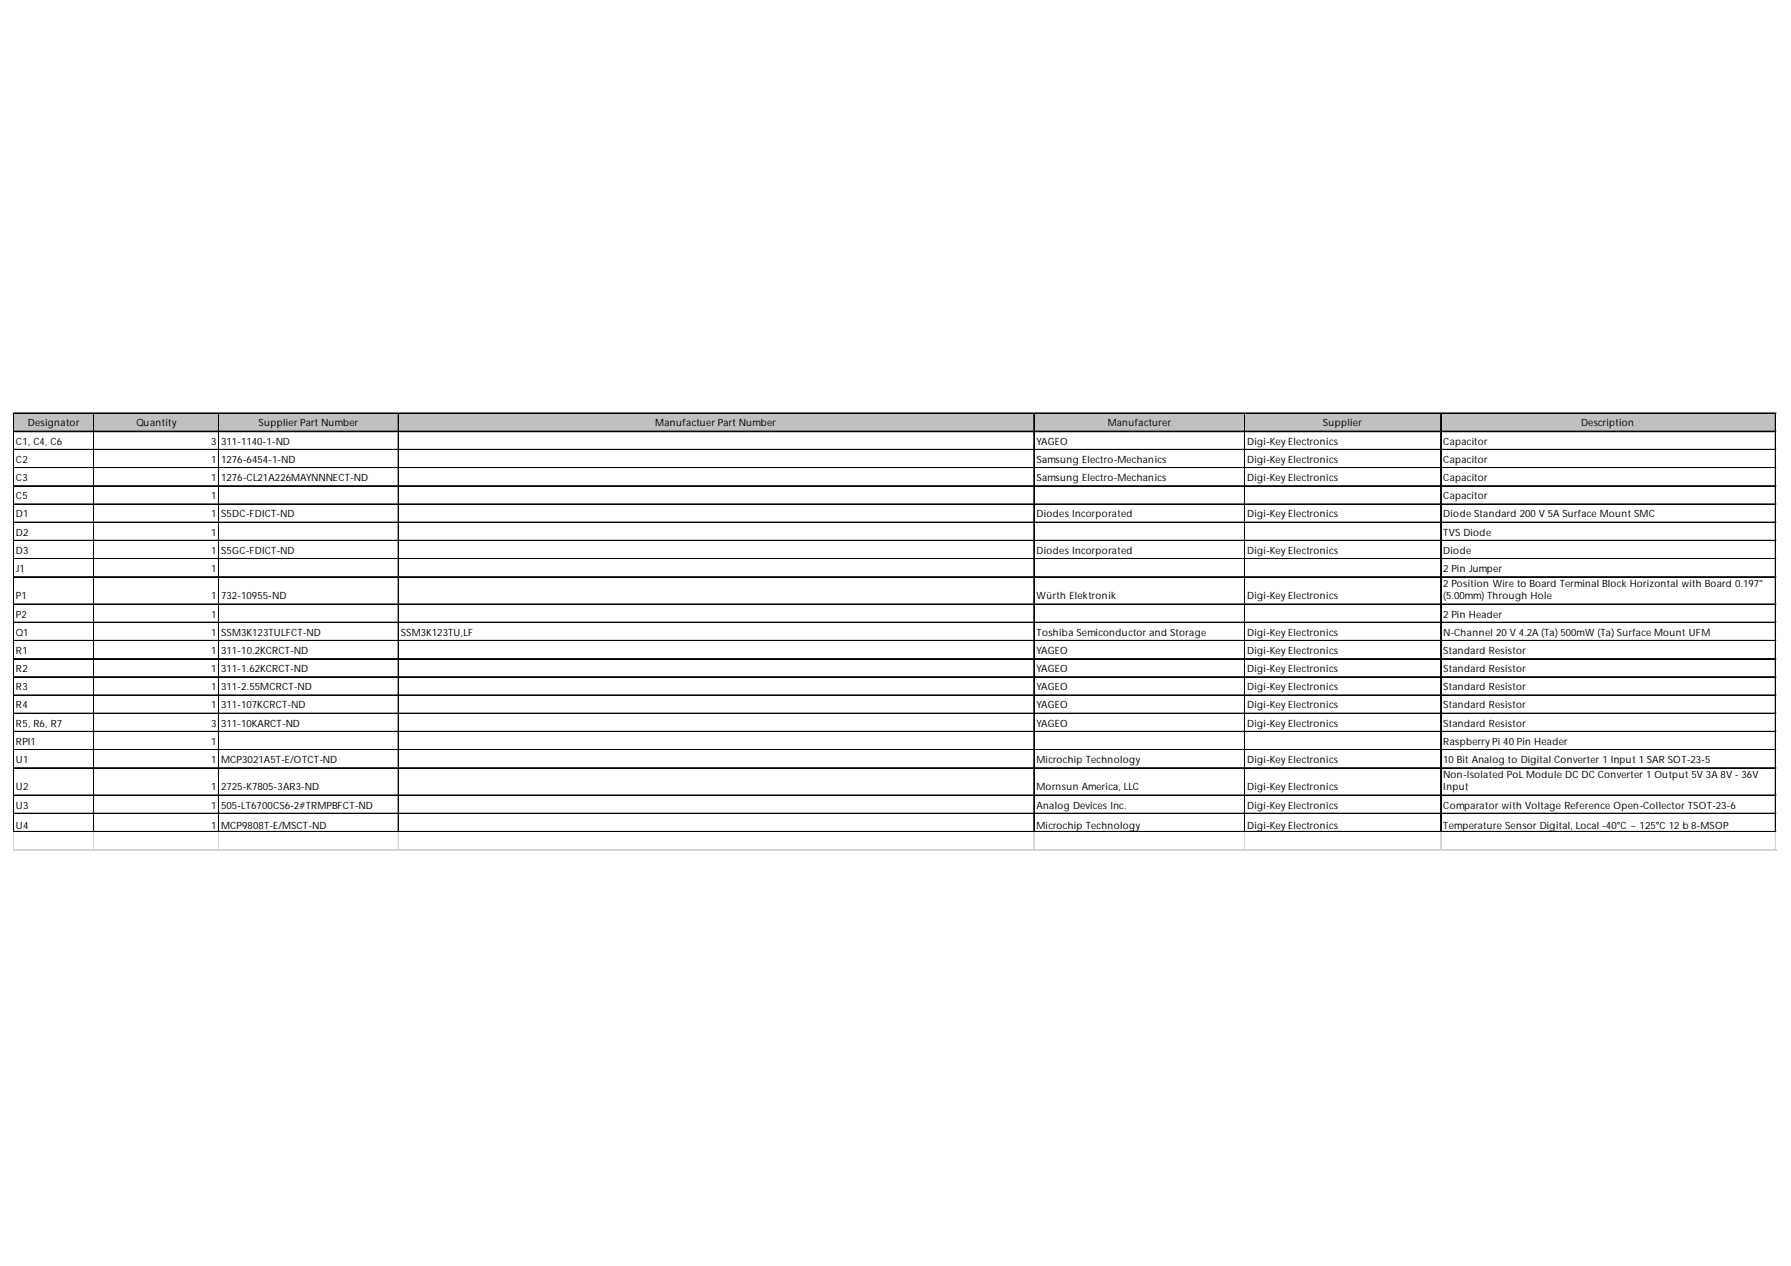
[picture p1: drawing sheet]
<svg xmlns="http://www.w3.org/2000/svg" width="297mm" height="210mm" viewBox="0 0 297 210" stroke-linecap="round" stroke-linejoin="round" font-family="sans-serif">
<defs><g id="words">
<g font-size="1.7">
<text x="4.6" y="70.7">Designator</text>
<text x="22.6" y="70.7">Quantity</text>
<text x="42.9" y="70.7">Supplier Part Number</text>
<text x="108.7" y="70.7">Manufactuer Part Number</text>
<text x="183.7" y="70.7">Manufacturer</text>
<text x="219.4" y="70.7">Supplier</text>
<text x="262.2" y="70.7">Description</text>
<text x="2.7" y="73.7">C1, C4, C6</text>
<text x="2.7" y="76.7">C2</text>
<text x="35" y="73.7">3</text>
<text x="35" y="76.7">1</text>
<text x="36.7" y="73.7">311-1140-1-ND</text>
<text x="36.7" y="76.7">1276-6454-1-ND</text>
<text x="171.9" y="73.7">YAGEO</text>
<text x="171.9" y="76.7">Samsung Electro-Mechanics</text>
<text x="206.9" y="73.7">Digi-Key Electronics</text>
<text x="206.9" y="76.7">Digi-Key Electronics</text>
<text x="239.4" y="73.7">Capacitor</text>
<text x="239.4" y="76.7">Capacitor</text>
<text x="2.7" y="79.8">C3</text>
<text x="2.7" y="82.8">C5</text>
<text x="35" y="79.8">1</text>
<text x="35" y="82.8">1</text>
<text x="36.7" y="79.8">1276-CL21A226MAYNNNECT-ND</text>
<text x="171.9" y="79.8">Samsung Electro-Mechanics</text>
<text x="206.9" y="79.8">Digi-Key Electronics</text>
<text x="239.4" y="79.8">Capacitor</text>
<text x="239.4" y="82.8">Capacitor</text>
<text x="2.7" y="85.8">D1</text>
<text x="2.7" y="88.8">D2</text>
<text x="35" y="85.8">1</text>
<text x="35" y="88.8">1</text>
<text x="36.7" y="85.8">S5DC-FDICT-ND</text>
<text x="171.9" y="85.8">Diodes Incorporated</text>
<text x="206.9" y="85.8">Digi-Key Electronics</text>
<text x="239.4" y="85.8">Diode Standard 200 V 5A Surface Mount SMC</text>
<text x="239.4" y="88.8">TVS Diode</text>
<text x="2.7" y="91.8">D3</text>
<text x="2.7" y="94.8">J1</text>
<text x="35" y="91.8">1</text>
<text x="35" y="94.8">1</text>
<text x="36.7" y="91.8">S5GC-FDICT-ND</text>
<text x="171.9" y="91.8">Diodes Incorporated</text>
<text x="206.9" y="91.8">Digi-Key Electronics</text>
<text x="239.4" y="91.8">Diode</text>
<text x="239.4" y="94.8">2 Pin Jumper</text>
<text x="2.7" y="99.4">P1</text>
<text x="35" y="99.4">1</text>
<text x="36.7" y="99.4">732-10955-ND</text>
<text x="171.9" y="99.4">Würth Elektronik</text>
<text x="206.9" y="99.4">Digi-Key Electronics</text>
<text x="239.4" y="97.3">2 Position Wire to Board Terminal Block Horizontal with Board 0.197&quot;</text>
<text x="239.4" y="99.4">(5.00mm) Through Hole</text>
<text x="2.7" y="102.4">P2</text>
<text x="2.7" y="105.4">Q1</text>
<text x="35" y="102.4">1</text>
<text x="35" y="105.4">1</text>
<text x="36.7" y="105.4">SSM3K123TULFCT-ND</text>
<text x="66.5" y="105.4">SSM3K123TU,LF</text>
<text x="171.9" y="105.4">Toshiba Semiconductor and Storage</text>
<text x="206.9" y="105.4">Digi-Key Electronics</text>
<text x="239.4" y="102.4">2 Pin Header</text>
<text x="239.4" y="105.4">N-Channel 20 V 4.2A (Ta) 500mW (Ta) Surface Mount UFM</text>
<text x="2.7" y="108.4">R1</text>
<text x="2.7" y="111.4">R2</text>
<text x="35" y="108.4">1</text>
<text x="35" y="111.4">1</text>
<text x="36.7" y="108.4">311-10.2KCRCT-ND</text>
<text x="36.7" y="111.4">311-1.62KCRCT-ND</text>
<text x="171.9" y="108.4">YAGEO</text>
<text x="171.9" y="111.4">YAGEO</text>
<text x="206.9" y="108.4">Digi-Key Electronics</text>
<text x="206.9" y="111.4">Digi-Key Electronics</text>
<text x="239.4" y="108.4">Standard Resistor</text>
<text x="239.4" y="111.4">Standard Resistor</text>
<text x="2.7" y="114.4">R3</text>
<text x="2.7" y="117.5">R4</text>
<text x="35" y="114.4">1</text>
<text x="35" y="117.5">1</text>
<text x="36.7" y="114.4">311-2.55MCRCT-ND</text>
<text x="36.7" y="117.5">311-107KCRCT-ND</text>
<text x="171.9" y="114.4">YAGEO</text>
<text x="171.9" y="117.5">YAGEO</text>
<text x="206.9" y="114.4">Digi-Key Electronics</text>
<text x="206.9" y="117.5">Digi-Key Electronics</text>
<text x="239.4" y="114.4">Standard Resistor</text>
<text x="239.4" y="117.5">Standard Resistor</text>
<text x="2.7" y="120.5">R5, R6, R7</text>
<text x="2.7" y="123.5">RPI1</text>
<text x="35" y="120.5">3</text>
<text x="35" y="123.5">1</text>
<text x="36.7" y="120.5">311-10KARCT-ND</text>
<text x="171.9" y="120.5">YAGEO</text>
<text x="206.9" y="120.5">Digi-Key Electronics</text>
<text x="239.4" y="120.5">Standard Resistor</text>
<text x="239.4" y="123.5">Raspberry Pi 40 Pin Header</text>
<text x="2.7" y="126.5">U1</text>
<text x="2.7" y="131">U2</text>
<text x="35" y="126.5">1</text>
<text x="35" y="131">1</text>
<text x="36.7" y="126.5">MCP3021A5T-E/OTCT-ND</text>
<text x="36.7" y="131">2725-K7805-3AR3-ND</text>
<text x="171.9" y="126.5">Microchip Technology</text>
<text x="171.9" y="131">Mornsun America, LLC</text>
<text x="206.9" y="126.5">Digi-Key Electronics</text>
<text x="206.9" y="131">Digi-Key Electronics</text>
<text x="239.4" y="126.5">10 Bit Analog to Digital Converter 1 Input 1 SAR SOT-23-5</text>
<text x="239.4" y="128.9">Non-Isolated PoL Module DC DC Converter 1 Output 5V 3A 8V - 36V</text>
<text x="239.4" y="131">Input</text>
<text x="2.7" y="134.1">U3</text>
<text x="2.7" y="137.4">U4</text>
<text x="35" y="134.1">1</text>
<text x="35" y="137.4">1</text>
<text x="36.7" y="134.1">505-LT6700CS6-2#TRMPBFCT-ND</text>
<text x="36.7" y="137.4">MCP9808T-E/MSCT-ND</text>
<text x="171.9" y="134.1">Analog Devices Inc.</text>
<text x="171.9" y="137.4">Microchip Technology</text>
<text x="206.9" y="134.1">Digi-Key Electronics</text>
<text x="206.9" y="137.4">Digi-Key Electronics</text>
<text x="239.4" y="134.1">Comparator with Voltage Reference Open-Collector TSOT-23-6</text>
<text x="239.4" y="137.4">Temperature Sensor Digital, Local -40°C ~ 125°C 12 b 8-MSOP</text>
</g>
</g></defs>
<path d="M2.3 68.6h292.3v3h-292.3z" fill="#c0c0c0"/>
<g fill="none" stroke="#000" stroke-width=".17">
<path d="M2.2 68.5v69.5M2.3 68.5v69.5M2.4 68.5h292.2M2.4 71.5h292.2M2.4 71.6h292.2M2.4 74.5h292.2M2.4 74.6h292.2M2.4 77.5h292.2M2.4 77.6h292.2M15.5 68.6v69.4M15.6 68.6v69.4M36.2 68.6v69.4"/>
<path d="M36.3 68.6v69.4M66 68.6v69.4M66.1 68.6v69.4M171.5 68.6v69.4M206.4 68.6v69.4M206.5 68.6v69.4M238.9 68.6v69.4M239 68.6v69.4M294.4 68.6v69.4M294.5 68.6v69.4M2.4 80.5h292.2M2.4 80.6h292.2"/>
<path d="M2.4 83.5h292.2M2.4 83.6h292.2M2.4 86.6h292.2M2.4 89.6h292.2M2.4 89.7h292.2M2.4 92.6h292.2M2.4 92.7h292.2M2.4 95.6h292.2M2.4 95.7h292.2M2.4 100.1h292.2M2.4 100.2h292.2M2.4 103.2h292.2"/>
<path d="M2.4 106.2h292.2M2.4 109.2h292.2M2.4 109.3h292.2M2.4 112.2h292.2M2.4 112.3h292.2M2.4 115.2h292.2M2.4 115.3h292.2M2.4 118.2h292.2M2.4 118.3h292.2M2.4 121.3h292.2M2.4 124.3h292.2M2.4 127.3h292.2"/>
<path d="M2.4 127.4h292.2M2.4 131.8h292.2M2.4 131.9h292.2M2.4 134.8h292.2M2.4 134.9h292.2M2.4 137.8h292.2M2.4 137.9h292.2"/>
</g>
<g fill="none" stroke="#d4d4d4" stroke-width=".17">
<path d="M294.6 68.5h.1M2.2 138v3M2.3 138v3M15.5 138v3M15.6 138v3M36.2 138v3M36.3 138v3M66 138v3M66.1 138v3M171.5 138v3M206.4 138v3M206.5 138v3"/>
<path d="M238.9 138v3M239 138v3M294.4 138v3M294.5 138v3"/>
</g>
<path d="M294.6 68.5v.1z" fill="#d4d4d4"/>
<path d="M294.6 71.5h.1" fill="none" stroke="#d4d4d4" stroke-width=".17"/>
<path d="M294.6 71.5v.1z" fill="#d4d4d4"/>
<path d="M294.6 74.5h.1" fill="none" stroke="#d4d4d4" stroke-width=".17"/>
<path d="M294.6 74.5v.2z" fill="#d4d4d4"/>
<path d="M294.6 77.5h.1" fill="none" stroke="#d4d4d4" stroke-width=".17"/>
<path d="M294.6 77.5v.2z" fill="#d4d4d4"/>
<path d="M294.6 80.5h.1" fill="none" stroke="#d4d4d4" stroke-width=".17"/>
<path d="M294.6 80.5v.2z" fill="#d4d4d4"/>
<path d="M294.6 83.5h.1" fill="none" stroke="#d4d4d4" stroke-width=".17"/>
<path d="M294.6 83.5v.2z" fill="#d4d4d4"/>
<path d="M294.6 86.6h.1" fill="none" stroke="#d4d4d4" stroke-width=".17"/>
<path d="M294.6 86.6v.1z" fill="#d4d4d4"/>
<path d="M294.6 89.6h.1" fill="none" stroke="#d4d4d4" stroke-width=".17"/>
<path d="M294.6 89.6v.1z" fill="#d4d4d4"/>
<path d="M294.6 92.6h.1" fill="none" stroke="#d4d4d4" stroke-width=".17"/>
<path d="M294.6 92.6v.1z" fill="#d4d4d4"/>
<path d="M294.6 95.6h.1" fill="none" stroke="#d4d4d4" stroke-width=".17"/>
<path d="M294.6 95.6v.2z" fill="#d4d4d4"/>
<path d="M294.6 100.1h.1" fill="none" stroke="#d4d4d4" stroke-width=".17"/>
<path d="M294.6 100.1v.2z" fill="#d4d4d4"/>
<path d="M294.6 103.2h.1" fill="none" stroke="#d4d4d4" stroke-width=".17"/>
<path d="M294.6 103.2v.1z" fill="#d4d4d4"/>
<path d="M294.6 106.2h.1" fill="none" stroke="#d4d4d4" stroke-width=".17"/>
<path d="M294.6 106.2v.1z" fill="#d4d4d4"/>
<path d="M294.6 109.2h.1" fill="none" stroke="#d4d4d4" stroke-width=".17"/>
<path d="M294.6 109.2v.1z" fill="#d4d4d4"/>
<path d="M294.6 112.2h.1" fill="none" stroke="#d4d4d4" stroke-width=".17"/>
<path d="M294.6 112.2v.2z" fill="#d4d4d4"/>
<path d="M294.6 115.2h.1" fill="none" stroke="#d4d4d4" stroke-width=".17"/>
<path d="M294.6 115.2v.2z" fill="#d4d4d4"/>
<path d="M294.6 118.2h.1" fill="none" stroke="#d4d4d4" stroke-width=".17"/>
<path d="M294.6 118.2v.2z" fill="#d4d4d4"/>
<path d="M294.6 121.3h.1" fill="none" stroke="#d4d4d4" stroke-width=".17"/>
<path d="M294.6 121.3v.1z" fill="#d4d4d4"/>
<path d="M294.6 124.3h.1" fill="none" stroke="#d4d4d4" stroke-width=".17"/>
<path d="M294.6 124.3v.1z" fill="#d4d4d4"/>
<path d="M294.6 127.3h.1" fill="none" stroke="#d4d4d4" stroke-width=".17"/>
<path d="M294.6 127.3v.1z" fill="#d4d4d4"/>
<path d="M294.6 131.8h.1" fill="none" stroke="#d4d4d4" stroke-width=".17"/>
<path d="M294.6 131.8v.2z" fill="#d4d4d4"/>
<path d="M294.6 134.8h.1" fill="none" stroke="#d4d4d4" stroke-width=".17"/>
<path d="M294.6 134.8v.2z" fill="#d4d4d4"/>
<path d="M294.6 137.8h.1" fill="none" stroke="#d4d4d4" stroke-width=".17"/>
<path d="M294.6 137.8v.2z" fill="#d4d4d4"/>
<path d="M2.2 140.9h292.4" fill="none" stroke="#d4d4d4" stroke-width=".17"/>
<use href="#words"/>
</svg>
